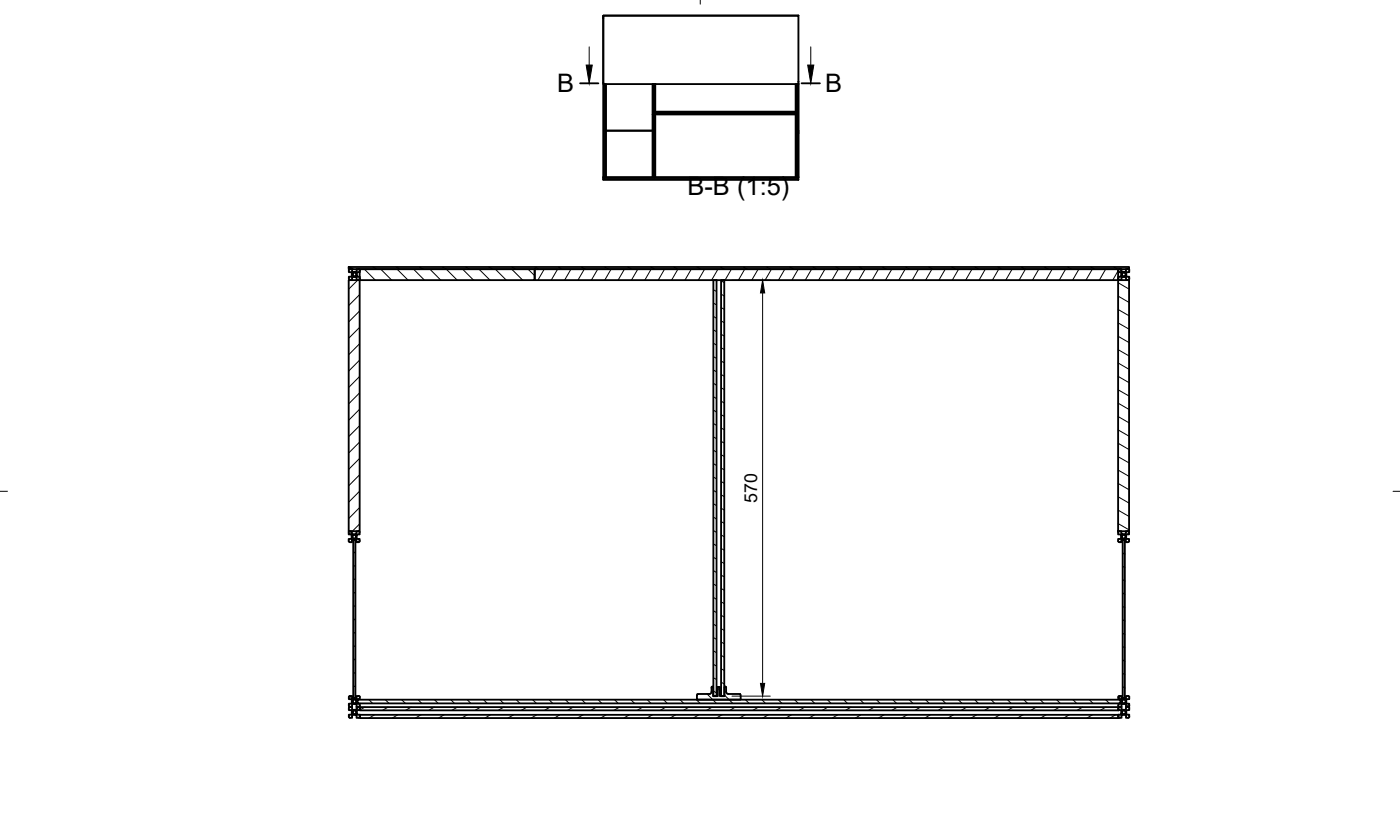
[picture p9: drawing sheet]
<svg xmlns="http://www.w3.org/2000/svg" width="384mm" height="225mm" viewBox="0 0 384 225" stroke-linecap="round" stroke-linejoin="round" font-family="sans-serif">
<defs><g id="words">
<g font-size="7">
<text x="152.8" y="25.3">B</text>
<text x="226.3" y="25.3">B</text>
<text x="188.5" y="53.5">B-B (1:5)</text>
</g>
<text font-size="4.9" x="207.7" y="137.8" transform="rotate(-90 207.7 137.8)">570</text>
</g></defs>
<!-- layer: Visible -->
<g fill="none" stroke="#000" stroke-width=".51">
<path d="M165.5 4.3h53.5v18.7h-53.5zM218.9 4.3h-53.5v44.2h.2v-25.5M166 23v25.5M166.2 23v25.5M166.2 35.8h12.8M179.2 23h.3M179.7 31.2v.2M179.7 31.2h38.5v17.3M179.7 31.4h-.7v17.1h-12.8M179.7 30.6v-7.6h-.2v8.4h.2M179.7 31.4v17.1h38.5M179.7 31.4h38.5"/>
<path d="M179.7 30.8v.4M218.2 30.6h-38.5v.2M218.2 23v7.8h-38.5M218.2 30.8v.4M218.4 23v25.5h-.2M218.7 23v25.5M218.9 36.3l.1 .2M218.9 23v25.5M219 35.8v.1M219 22.4h.1M219 23h.1M219 36.5h.1"/>
<path d="M219 22.8v.2M219 22.4v.1M219 35.9l-.1 .1M219 36.5l-.1 12.1M219 23v12.9M219 36v.3M165.4 48.5v.3h53.5v.3M165.4 48.8v.3h53.5v.2h-53.5v-.2M165.6 48.5h.4M166 48.5h.2M179 48.6h.2v-17.2h-.2v-8.4h.2v8.4h.3v17.2M179.2 48.5h.3"/>
<path d="M179.5 48.6h.1M218.4 48.5h.3M218.7 48.5h.2M218.9 48.5v.3M95.6 76.8h3v68.8h-3zM95.6 73.2h214v.6h-214zM95.7 74v.6h.8v1.2h-.8l.1 .9h.8v-.8h1.2v.8h.7l.2-.3M98.6 73.8h48v3h-48zM98.7 74v.6h-.8v1.2h.8v.6M98.7 74l-.2-.3h-.7v.8h-1.2v-.8h-.8l-.1 .3M146.6 73.8h160v3h-160zM195.6 76.8h.9v114h-.9z"/>
<path d="M197.8 76.8h.8v114h-.8zM306.6 76.8h3v68.8h-3zM306.7 74v.6h.8v1.2h-.8v.7l.3 .2M307 73.7h.6v.8h1.2v-.8h.8l.1 .3M307 73.7l-.3 .3M309.7 74v.6h-.8v1.2h.8l-.1 .9h-.8v-.8h-1.2v.8h-.6M95.6 148.3l.2 .2 .7 .1v-.8h1.2v.8h.6l.4-.3M95.6 145.9v.5h.8v1.3h-.8v.6M96.9 147.9h.6v43.4h-.6zM98.6 145.9v.5h-.8v1.3h.8v.6M98.7 145.9l-.2-.3h-.8v.8h-1.2v-.8h-.7l-.2 .3M306.6 145.9v.5h.8v1.3h-.8v.6"/>
<path d="M306.6 148.3l.2 .2 .7 .1v-.8h1.3v.8h.5l.4-.3M307.9 147.9h.6v43.4h-.6zM309.6 145.9v.5h-.8v1.3h.8v.6M309.7 145.9l-.2-.3h-.7v.8h-1.3v-.8h-.7l-.2 .3M96 193.7h.6v.8h1.2v-.8h.6M96 193.7h.6v-.8h1.2v.8h.6M96 193.7l-.3 .2v.7h.8v1.2h-.8l.1 .9h.8v-.8h1.2v.8h.7l.2-.3M98.1 191.7h209.2v1.1h-209.2zM98.4 193.7l.3 .3M98.7 194v.6h-.8v1.2h.8v.6M98.7 191v.6h-.8v1.2h.8v.6M98.7 193.4l-.3 .3"/>
<path d="M98.7 191l-.2-.3h-.7v.8h-1.2v-.8h-.8l-.1 .9h.8v1.2h-.8v.8l.3 .1M98.7 195.9h208v.9h-208zM98.7 193.8h208v.9h-208zM195.1 188.4v1.4l-.6 .4M195.3 188.2h.1M195.3 188.2l-.2 .2M195.4 188.2l.2 .2M195.6 188.4v2.4h1.2l.2-2.6 .4 .1v2.5h1.3v-2.4M198.9 188.2h.1M198.9 188.2l-.2 .2M199 188.2l.2 .2M199.1 188.4l.2 1.6 .4 .2h3.2l.2 .3v1.2l-12-.1v-1.1l.2-.3h3.2"/>
<path d="M307 190.7h.6v.8h1.2v-.8l.9 .2v.7h-.8v1.2h.8v.8l-.3 .1M307 190.7l-.3 .2v.7h.8v1.2h-.8v.8l.3 .1-.3 .2v.7h.8v1.2h-.8v.8l.3 .1M307.6 192.9h1.2v.8h.6h-.6v.8h-1.2v-.8h-.6h.6zM309.4 193.7l.3 .2v.7h-.8v1.2h.8v.8l-.9 .1v-.8h-1.2v.8h-.6"/>
<circle cx="97.2" cy="75.2" r=".5"/>
<circle cx="308.2" cy="75.2" r=".5"/>
<circle cx="97.1" cy="147.1" r=".5"/>
<circle cx="308.1" cy="147.1" r=".5"/>
<circle cx="97.2" cy="192.2" r=".5"/>
<circle cx="97.2" cy="195.2" r=".5"/>
<circle cx="308.2" cy="195.2" r=".5"/>
<circle cx="308.2" cy="192.2" r=".5"/>
</g>
<g fill="#000">
<circle cx="179.1" cy="23" r=".25"/>
<circle cx="179.6" cy="23" r=".25"/>
</g>
<!-- layer: BORDER -->
<path d="M192 -.1v1.2M0 134.6h2M382 134.6h2" fill="none" stroke="#000" stroke-width=".27"/>
<!-- layer: Hatching -->
<g fill="none" stroke="#000" stroke-width=".27">
<path d="M96 73.2l1 .6M97.1 74.5l-.6 .4M98.1 76.8l-2.5 2.4M98.4 73.7l-.6 .4M99.9 73.8l3 3M102.3 73.2l1.1 .6M104.4 73.8l3 3M108.7 73.2l1 .6M108.9 73.8l3 3M113.4 73.8l3 3M115 73.2l1.1 .6M117.9 73.8l3 3"/>
<path d="M121.4 73.2l1 .6M122.4 73.8l3 3M126.9 73.8l3 3M127.7 73.2l1.1 .6M131.4 73.8l3 3M134.1 73.2l1 .6M135.9 73.8l3 3M140.4 73.8l3 3M140.4 73.2l1.1 .6M144.8 73.8l1.8 1.8M146.8 73.2l1 .6M149.2 73.8l-1.7 3"/>
<path d="M152.9 73.8l-1.7 3M153.1 73.2l1.1 .6M156.6 73.8l-1.8 3M159.5 73.2l1 .6M160.2 73.8l-1.7 3M163.9 73.8l-1.7 3M165.8 73.2l1.1 .6M167.6 73.8l-1.8 3M171.2 73.8l-1.7 3M172.2 73.2l1 .6M174.9 73.8l-1.7 3M178.5 73.2l1.1 .6"/>
<path d="M178.6 73.8l-1.8 3M182.2 73.8l-1.7 3M184.9 73.2l1 .6M185.9 73.8l-1.7 3M189.6 73.8l-1.8 3M191.2 73.2l1.1 .6M193.2 73.8l-1.7 3M195.6 79.4l.9 .5M196.9 73.8l-1.7 3M197.6 73.2l1 .6M197.8 77l.8 .5M200.6 73.8l-1.8 3"/>
<path d="M203.9 73.2l1.1 .6M204.2 73.8l-1.7 3M207.9 73.8l-1.7 3M210.3 73.2l1 .6M211.6 73.8l-1.8 3M215.2 73.8l-1.7 3M216.6 73.2l1.1 .6M218.9 73.8l-1.7 3M222.6 73.8l-1.8 3M223 73.2l1 .6M226.2 73.8l-1.7 3M229.3 73.2l1.1 .6"/>
<path d="M229.9 73.8l-1.7 3M233.5 73.8l-1.7 3M235.7 73.2l1 .6M237.2 73.8l-1.7 3M240.9 73.8l-1.7 3M242 73.2l1.1 .6M244.6 73.8l-1.8 3M248.2 73.8l-1.7 3M248.4 73.2l1 .6M251.9 73.8l-1.7 3M254.7 73.2l1.1 .6M255.6 73.8l-1.8 3"/>
<path d="M259.2 73.8l-1.7 3M261.1 73.2l1 .6M262.9 73.8l-1.8 3M266.5 73.8l-1.7 3M267.4 73.2l1.1 .6M270.2 73.8l-1.7 3M273.8 73.2l1 .6M273.9 73.8l-1.7 3M277.6 73.8l-1.8 3M280.1 73.2l1.1 .6M281.2 73.8l-1.7 3M284.9 73.8l-1.8 3"/>
<path d="M286.5 73.2l1 .6M288.5 73.8l-1.7 3M292.2 73.8l-1.7 3M292.8 73.2l1.1 .6M295.9 73.8l-1.8 3M299.2 73.2l1 .6M299.5 73.8l-1.7 3M303.2 73.8l-1.7 3M305.5 73.2l1.1 .6M306.6 77.5l3 1.7M306.6 74.2l-1.4 2.6M307.1 73.7l.7 1.2"/>
<path d="M308.2 75.7l.1 .2M98.6 98.7l-3 3M98.6 94.2l-3 3M98.6 89.7l-3 3M98.6 85.2l-3 3M98.6 80.7l-3 3M195.6 83.1l.9 .5M195.6 86.7l.9 .5M195.6 90.4l.9 .5M195.6 94.1l.9 .5M195.6 97.7l.9 .5M197.8 80.6l.8 .5"/>
<path d="M197.8 84.3l.8 .5M197.8 87.9l.8 .5M197.8 91.6l.8 .5M197.8 95.3l.8 .5M197.8 98.9l.8 .6M306.6 81.1l3 1.8M306.6 84.8l3 1.7M306.6 88.5l3 1.7M306.6 92.2l3 1.7M306.6 95.8l3 1.8M306.6 99.5l3 1.7M98.6 116.6l-3 3"/>
<path d="M98.6 112.1l-3 3M98.6 107.6l-3 3.1M98.6 103.2l-3 3M195.6 101.4l.9 .5M195.6 105l.9 .6M195.6 108.7l.9 .5M195.6 112.4l.9 .5M195.6 116l.9 .6M195.6 119.7l.9 .5M197.8 102.6l.8 .5M197.8 106.3l.8 .5M197.8 109.9l.8 .5"/>
<path d="M197.8 113.6l.8 .5M197.8 117.3l.8 .5M306.6 103.1l3 1.8M306.6 106.8l3 1.7M306.6 110.5l3 1.7M306.6 114.1l3 1.8M306.6 117.8l3 1.7M98.6 139.1l-3 3M98.6 134.6l-3 3M98.6 130.1l-3 3M98.6 125.6l-3 3M98.6 121.1l-3 3"/>
<path d="M195.6 123.4l.9 .5M195.6 127.1l.9 .5M195.6 130.7l.9 .5M195.6 134.4l.9 .5M195.6 138l.9 .5M197.8 120.9l.8 .5M197.8 124.6l.8 .5M197.8 128.3l.8 .5M197.8 131.9l.8 .6M197.8 135.6l.8 .5M197.8 139.3l.8 .5M306.6 121.5l3 1.7"/>
<path d="M306.6 125.2l3 1.7M306.6 128.8l3 1.7M306.6 132.5l3 1.7M306.6 136.1l3 1.8M306.6 139.8l3 1.7M96.5 145.7l-.7 .7M96.9 147.9h.1M97.5 158.6l-.6 .4M97.5 154.9l-.6 .4M97.5 151.3l-.6 .3M98.6 148.1l-.5 .5M98.6 143.6l-2 2"/>
<path d="M195.6 141.7l.9 .5M195.6 145.4l.9 .5M195.6 149l.9 .6M195.6 152.7l.9 .5M195.6 156.4l.9 .5M197.8 142.9l.8 .5M197.8 146.6l.8 .5M197.8 150.3l.8 .5M197.8 153.9l.8 .5M197.8 157.6l.8 .5M306.6 143.5l3 1.7M306.9 147.7l-.3 .1"/>
<path d="M307.7 147.2l-.3 .2M307.9 151.5l.6 .4M307.9 155.2l.6 .3M307.9 158.8l.6 .4M308 147.9l.5 .3M308.8 146.6l-.3 .1M309.6 146.1l-.6 .3M97.5 176.9l-.6 .4M97.5 173.3l-.6 .3M97.5 169.6l-.6 .3M97.5 165.9l-.6 .4M97.5 162.3l-.6 .3"/>
<path d="M195.6 160l.9 .5M195.6 163.7l.9 .5M195.6 167.4l.9 .5M195.6 171l.9 .5M195.6 174.7l.9 .5M195.6 178.4l.9 .5M197.8 161.3l.8 .5M197.8 164.9l.8 .5M197.8 168.6l.8 .5M197.8 172.3l.8 .5M197.8 175.9l.8 .5M197.8 179.6l.8 .5"/>
<path d="M307.9 162.5l.6 .4M307.9 166.2l.6 .3M307.9 169.9l.6 .3M307.9 173.5l.6 .4M307.9 177.2l.6 .3M96 190.7l.7 1.3M97.1 192.7l.2 .2M97.2 195.7l-.2 .2M97.5 187.9l-.6 .4M97.5 184.3l-.6 .3M97.5 180.6l-.6 .3M98.3 193.7l-.7 1.2"/>
<path d="M100.1 193.8l-1.4 .7M101.2 191.7l1 1M102.7 195.9l-1.5 .9M105.7 191.7l1 1M106.4 193.8l-1.5 .9M109.1 195.9l-1.5 .9M110.1 191.7l1.1 1M112.8 193.8l-1.6 .9M114.7 191.7l.9 1M115.4 195.9l-1.5 .9M119.1 193.8l-1.5 .9M119.1 191.7l1 1"/>
<path d="M121.8 195.9l-1.5 .9M123.6 191.7l1 1M125.4 193.8l-1.5 .9M128.1 191.7l1 1M128.1 195.9l-1.5 .9M131.8 193.8l-1.5 .9M132.6 191.7l1 1M134.5 195.9l-1.5 .9M137.1 191.7l1 1M138.1 193.8l-1.5 .9M140.8 195.9l-1.5 .9M141.6 191.7l1 1"/>
<path d="M144.5 193.8l-1.5 .9M146.1 191.7l1 1M147.2 195.9l-1.5 .9M150.6 191.7l1 1M150.8 193.8l-1.5 .9M153.5 195.9l-1.5 .9M155.1 191.7l1 1M157.2 193.8l-1.5 .9M159.5 191.7l1 1M159.9 195.9l-1.5 .9M163.5 193.8l-1.5 .9M164 191.7l1 1"/>
<path d="M166.2 195.9l-1.5 .9M168.5 191.7l1 1M169.9 193.8l-1.5 .9M172.6 195.9l-1.5 .9M173 191.7l1 1M176.2 193.8l-1.5 .9M177.5 191.7l1 1M178.9 195.9l-1.5 .9M182 191.7l1 1M182.6 193.8l-1.5 .9M185.3 195.9l-1.5 .9M186.5 191.7l1 1"/>
<path d="M188.9 193.8l-1.5 .9M191 191.7l1 1M191.6 195.9l-1.5 .9M193.9 190.2l2.6 2.5M195.3 193.8l-1.5 .9M195.6 182l.9 .6M195.6 185.7l.9 .5M195.6 189.4l.9 .5M196.8 188.6l.6 .6M197.8 183.3l.8 .5M197.8 186.9l.8 .5M197.8 190.6l.3 .2"/>
<path d="M198 195.9l-1.5 .9M198.7 190.5l2.3 2.2M201.6 193.8l-1.5 .9M202.9 190.2l.2 .2M204.3 195.9l-1.5 .9M204.4 191.7l1 1M208 193.8l-1.5 .9M208.9 191.7l1 1M210.7 195.9l-1.5 .9M213.4 191.7l1 1M214.3 193.8l-1.5 .9M217 195.9l-1.5 .9"/>
<path d="M217.9 191.7l1 1M220.7 193.8l-1.5 .9M222.4 191.7l1 1M223.4 195.9l-1.5 .9M226.9 191.7l1 1M227 193.8l-1.5 .9M229.7 195.9l-1.5 .9M231.4 191.7l1 1M233.4 193.8l-1.5 .9M235.9 191.7l1 1M236.1 195.9l-1.5 .9M239.7 193.8l-1.5 .9"/>
<path d="M240.4 191.7l1 1M242.4 195.9l-1.5 .9M244.9 191.7l1 1M246.1 193.8l-1.5 .9M248.8 195.9l-1.5 .9M249.3 191.7l1.1 1M252.4 193.8l-1.5 .9M253.8 191.7l1 1M255.1 195.9l-1.5 .9M258.3 191.7l1 1M258.8 193.8l-1.5 .9M261.5 195.9l-1.5 .9"/>
<path d="M262.8 191.7l1 1M265.1 193.8l-1.5 .9M267.3 191.7l1 1M267.8 195.9l-1.5 .9M271.5 193.8l-1.5 .9M271.8 191.7l1 1M274.2 195.9l-1.5 .9M276.3 191.7l1 1M277.8 193.8l-1.5 .9M280.5 195.9l-1.5 .9M280.8 191.7l1 1M284.2 193.8l-1.5 .9"/>
<path d="M285.3 191.7l1 1M286.9 195.9l-1.5 .9M289.8 191.7l1 1M290.5 193.8l-1.5 .9M293.2 195.9l-1.5 .9M294.3 191.7l.9 1M296.9 193.8l-1.5 .9M298.7 191.7l1 1M299.6 195.9l-1.5 .9M303.2 191.7l1 1M303.2 193.8l-1.5 .9M305.9 195.9l-1.5 .9"/>
<path d="M307.3 195.8l.3 .3M307.4 190.7l-.7 .8M307.9 180.9l.6 .3M307.9 184.5l.6 .4M307.9 188.2l.6 .3M309.7 192.9l-.8 .8"/>
</g>
<!-- layer: Section Lines -->
<path d="M159.1 22.8h5M219.8 22.8h5" fill="none" stroke="#000" stroke-width=".51"/>
<path d="M161.6 12.8v5M222.4 12.8v5" fill="none" stroke="#000" stroke-width=".27"/>
<path d="M160.8 17.8h1.6l-.8 5zM221.5 17.8h1.7l-.8 5z" fill="#000" stroke="#000" stroke-width=".27"/>
<!-- layer: FD_Dimensions -->
<path d="M200.7 76.8h10.5M209.1 80.3v107M200.7 190.8h10.5" fill="none" stroke="#000" stroke-width=".27"/>
<path d="M209.1 76.8l.6 3.5h-1.2zM208.5 187.3h1.2l-.6 3.5z" fill="#000" stroke="#000" stroke-width=".27"/>
<use href="#words"/>
</svg>
